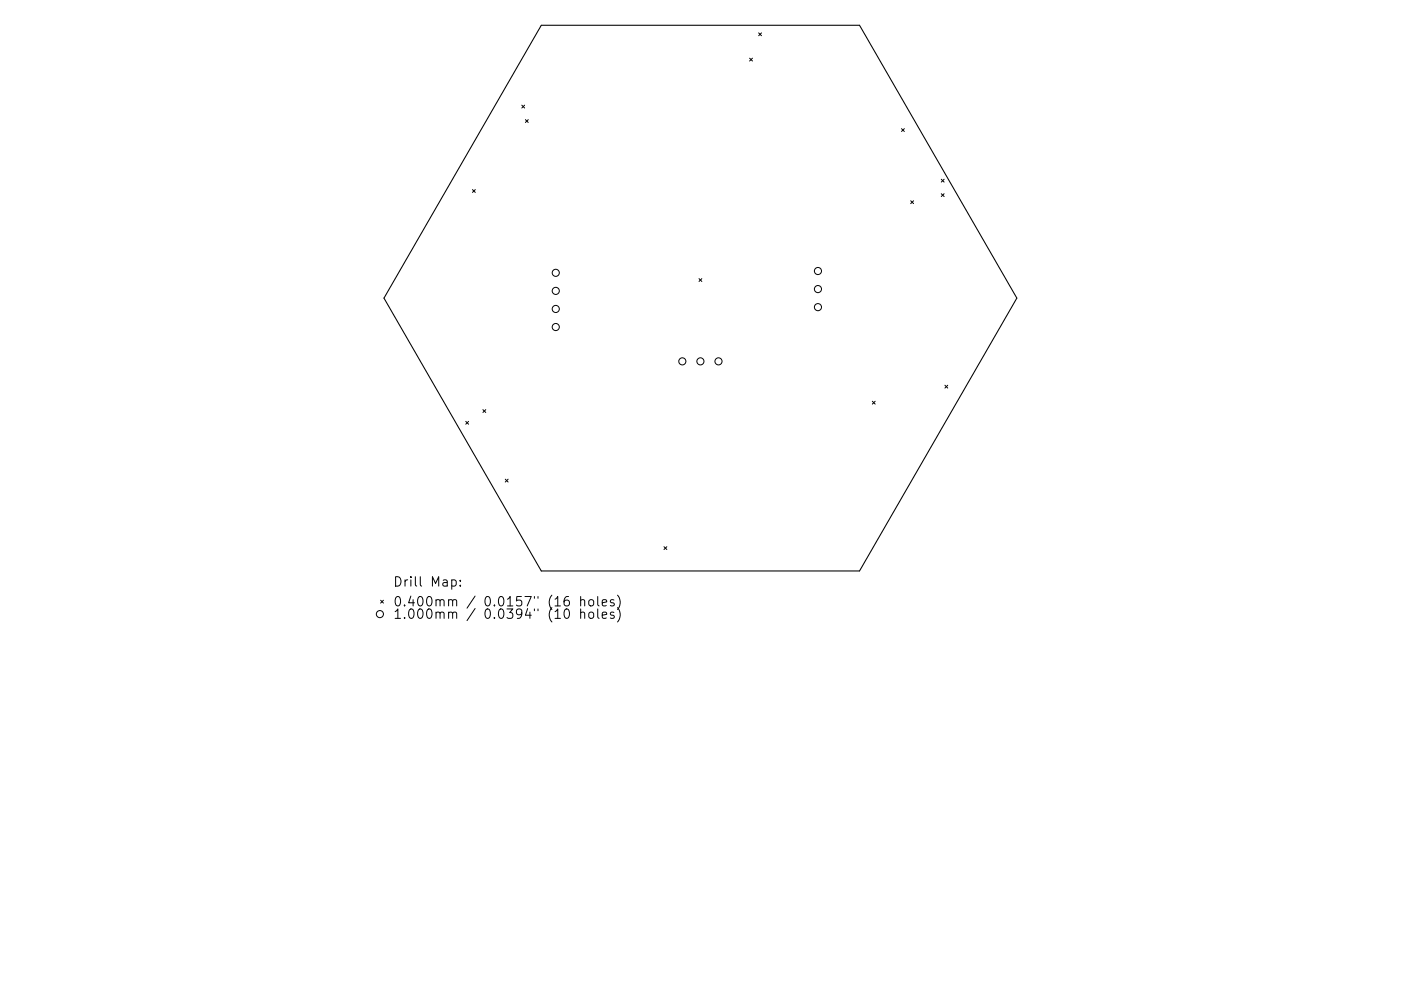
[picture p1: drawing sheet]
<svg xmlns="http://www.w3.org/2000/svg" width="297mm" height="210mm" viewBox="0 0 297 210" stroke-linecap="round" stroke-linejoin="round" font-family="sans-serif">
<defs><g id="words">
<g font-size="2.8">
<text x="83.3" y="124.5">Drill Map:</text>
<text x="83.3" y="128.7">0.400mm / 0.0157&quot; (16 holes)</text>
<text x="83.3" y="131.3">1.000mm / 0.0394&quot; (10 holes)</text>
</g>
</g></defs>
<path d="M114.8 5.4h67.4l33.4 57.9-33.4 57.8h-67.4l-33.4-57.8z" fill="none" stroke="#000" stroke-width=".23"/>
<g fill="none" stroke="#000" stroke-width=".21">
<path d="M158.9 12.3l.6 .6M159.5 12.3l-.6 .6M160.9 7l.6 .6M161.5 7l-.6 .6M110.6 22.3l.6 .6M111.2 22.3l-.6 .6M111.4 25.4l.6 .6M112 25.4l-.6 .6M191.1 27.3l.6 .6M191.7 27.3l-.6 .6M199.6 38l.6 .6M200.2 38l-.6 .6"/>
<path d="M100.2 40.2l.6 .6M100.8 40.2l-.6 .6M148.2 59.1l.6 .6M148.8 59.1l-.6 .6M193.1 42.6l.6 .6M193.7 42.6l-.6 .6M199.6 41.1l.6 .6M200.2 41.1l-.6 .6M98.7 89.4l.6 .6M99.3 89.4l-.6 .6M102.4 86.9l.6 .6M103 86.9l-.6 .6"/>
<path d="M185 85.1l.6 .6M185.6 85.1l-.6 .6M200.3 81.7l.6 .6M200.9 81.7l-.6 .6M107.1 101.7l.6 .6M107.7 101.7l-.6 .6M140.8 116l.6 .6M141.4 116l-.6 .6M80.7 127.4l.6 .6M81.3 127.4l-.6 .6M95.8 123.1l.6-.1 .3 .4v.6l-.2 .3h-.7M97.6 124.2v.2"/>
<path d="M97.6 123.1v.2M119.8 129.4l.5-.2a1.25 1.25 0 0 1 0 2l-.4-.1-.2-.3-.1-.8zM120.5 126.6a.79 .79 0 0 0-.9 .8v.8l.2 .3 .6 .1 .2-.2 .1-.7-.2-.3-.5-.1-.4 .4M123.1 127.4l.3-.2 .5 .1 .1 1.3M123.1 130.1a.5 .5 0 0 1 .9 0v1.1M123.1 126.6v2M123.1 129.2v2M124.9 127.4l.3-.2a.54 .54 0 0 1 .7 .4v.6a.54 .54 0 0 1-.5 .4 .54 .54 0 0 1-.6-.4zM124.9 130.1a.54 .54 0 0 1 .6-.2 .54 .54 0 0 1 .4 .3v.6a.54 .54 0 0 1-.5 .4 .54 .54 0 0 1-.6-.4zM126.7 126.6v1.7l.3 .3M126.7 129.2v1.7l.3 .3M127.7 127.9l.9-.2-.1-.4-.5-.1-.3 .3 .1 1h.7"/>
<path d="M127.7 130.5l.9-.2-.1-.3-.5-.1-.3 .2 .1 1h.7M130.2 127.3l-.5-.1-.3 .3 .1 .3 .7 .2v.5h-.8M130.2 130l-.5-.1-.3 .2 .1 .3 .7 .2v.5h-.8M130.9 126.3a2.29 2.29 0 0 1 0 3M130.9 128.9a2.29 2.29 0 0 1 0 3.1"/>
<circle cx="117.8" cy="57.9" r=".75"/>
<circle cx="173.4" cy="57.5" r=".75"/>
<circle cx="117.8" cy="65.6" r=".75"/>
<circle cx="117.8" cy="61.7" r=".75"/>
<circle cx="117.8" cy="69.4" r=".75"/>
<circle cx="144.7" cy="76.7" r=".75"/>
<circle cx="148.5" cy="76.7" r=".75"/>
<circle cx="152.3" cy="76.7" r=".75"/>
<circle cx="173.4" cy="65.2" r=".75"/>
<circle cx="173.4" cy="61.3" r=".75"/>
<circle cx="80.5" cy="130.3" r=".75"/>
</g>
<use href="#words"/>
</svg>
